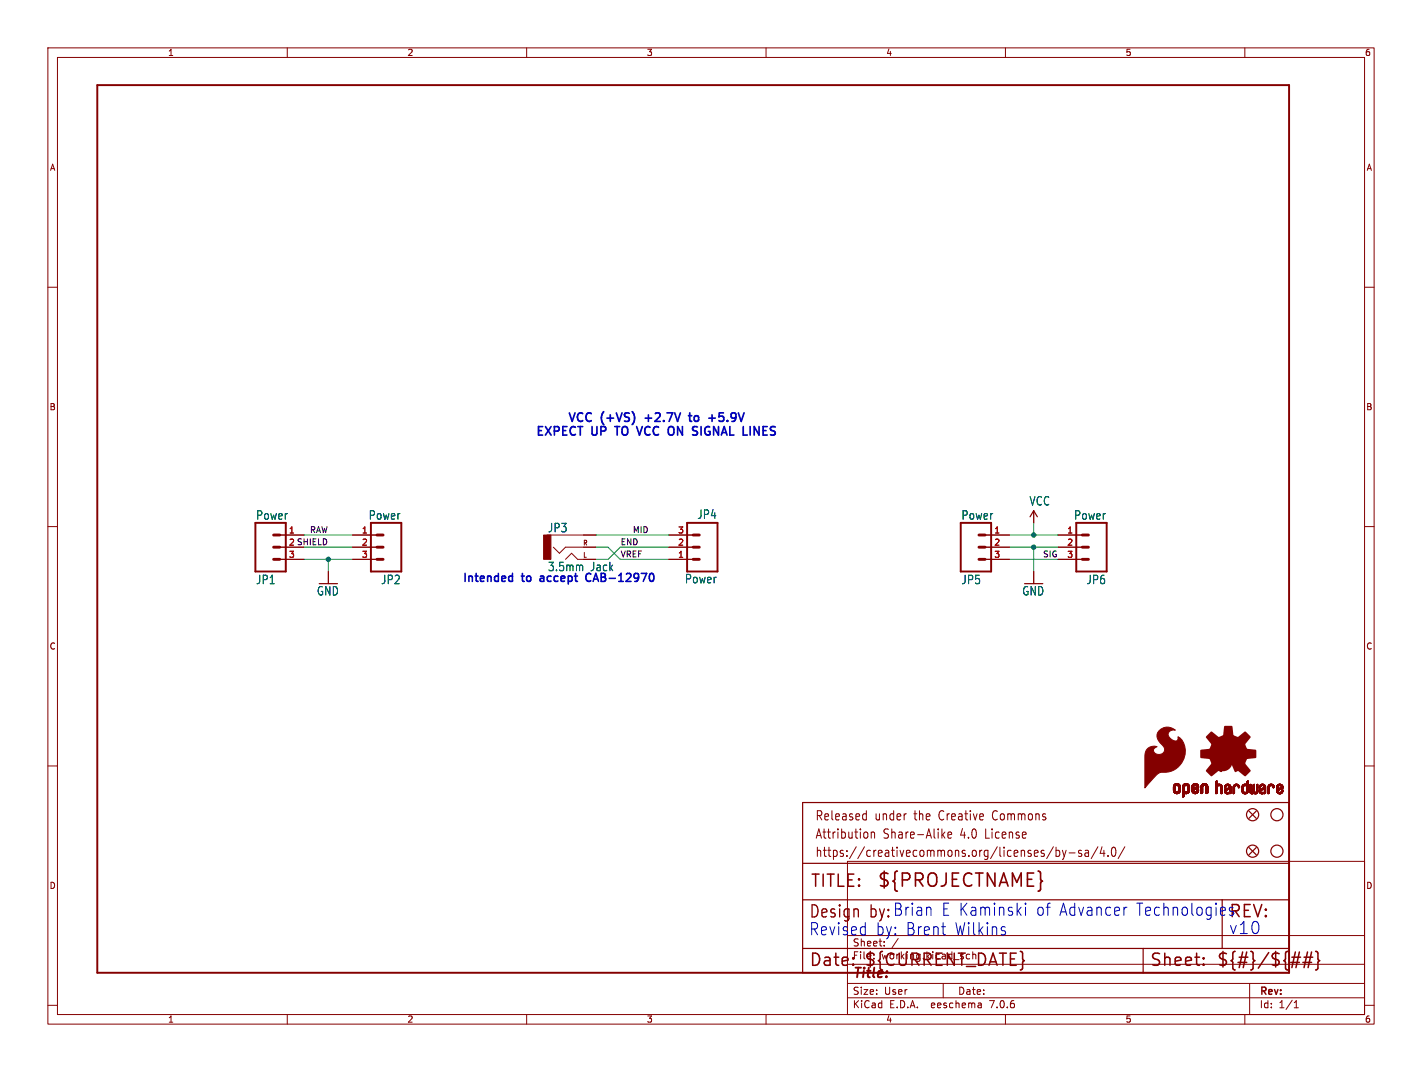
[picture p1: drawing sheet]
<svg xmlns="http://www.w3.org/2000/svg" width="297mm" height="224mm" viewBox="0 0 297 224" stroke-linecap="round" stroke-linejoin="round" font-family="sans-serif">
<defs><g id="words">
<text font-size="3.8" fill="#840000" x="183.1" y="185.7">${PROJECTNAME}</text>
<g font-size="3.5" fill="#840000">
<text x="169.2" y="185.7">TITLE:</text>
<text x="168.9" y="192.1">Design</text>
<text x="168.9" y="202.2">Date:</text>
<text x="180.3" y="202.2">${CURRENT_DATE}</text>
<text x="240" y="202.2">Sheet:</text>
<text x="254" y="202.2">${#}/${##}</text>
</g>
<g font-size="3.5" fill="#0000c2">
<text x="196.5" y="191.5">E Kaminski</text>
<text x="216.3" y="191.5">of Advancer</text>
<text x="237.2" y="191.5">Technologies</text>
<text x="168.9" y="195.6">Revised</text>
<text x="181.6" y="192.1">by: Brian</text>
<text x="182.8" y="195.6">by: Brent</text>
<text x="199.3" y="195.6">Wilkins</text>
<text x="256.5" y="192.1">REV:</text>
<text x="256.5" y="195.3">v10</text>
</g>
<text font-size="2.8" fill="#840000" x="178" y="204.8">Title:</text>
<g font-size="2.7" fill="#840000">
<text x="170.2" y="171.7">Released</text>
<text x="182.7" y="171.7">under</text>
<text x="191.1" y="171.7">the</text>
<text x="196.5" y="171.7">Creative</text>
<text x="208" y="171.7">Commons</text>
<text x="170.2" y="175.5">Attribution</text>
<text x="170.2" y="179.3">https://creativecommons.org/licenses/by-sa/4.0/</text>
<text x="184.5" y="175.5">Share-Alike</text>
<text x="200.8" y="175.5">4.0</text>
<text x="206.2" y="175.5">License</text>
</g>
<g font-size="2.5" fill="#0000c2">
<text x="118.4" y="88.6">VCC</text>
<text x="125.5" y="88.6">(+VS)</text>
<text x="135.4" y="88.6">+2.7V</text>
<text x="145.4" y="88.6">to</text>
<text x="150.1" y="88.6">+5.9V</text>
<text x="111.7" y="91.5">EXPECT</text>
<text x="123.6" y="91.5">UP</text>
<text x="129.3" y="91.5">TO</text>
<text x="134.6" y="91.5">VCC</text>
<text x="141.7" y="91.5">ON</text>
<text x="147.5" y="91.5">SIGNAL</text>
<text x="158.7" y="91.5">LINES</text>
</g>
<g font-size="2.5" fill="#006464">
<text x="214.9" y="105.8">VCC</text>
<text x="53.4" y="108.8">Power</text>
<text x="76.9" y="108.8">Power</text>
<text x="114.4" y="111.4">JP3</text>
<text x="145.5" y="108.6">JP4</text>
<text x="200.7" y="108.8">Power</text>
<text x="224.2" y="108.8">Power</text>
<text x="114.4" y="119.5">3.5mm</text>
<text x="123.3" y="119.5">Jack</text>
<text x="53.4" y="122.2">JP1</text>
<text x="66.1" y="124.6">GND</text>
<text x="79.5" y="122.2">JP2</text>
<text x="143" y="122.1">Power</text>
<text x="200.7" y="122.2">JP5</text>
<text x="213.4" y="124.6">GND</text>
<text x="226.8" y="122.2">JP6</text>
</g>
<g font-size="2.3" fill="#0000c2">
<text x="96.5" y="121.7">Intended</text>
<text x="109.2" y="121.7">to</text>
<text x="113.6" y="121.7">accept</text>
<text x="123.8" y="121.7">CAB-12970</text>
</g>
<g font-size="2.1" fill="#840000">
<text x="178" y="197.9">Sheet:</text>
<text x="178" y="200.6">File:</text>
<text x="184.1" y="200.6">working.kicad_sch</text>
<text x="178" y="208">Size:</text>
<text x="184.7" y="208">User</text>
<text x="200" y="208">Date:</text>
<text x="263" y="208.2">Rev:</text>
<text x="178" y="210.8">KiCad</text>
<text x="185.7" y="210.8">E.D.A.</text>
<text x="194.6" y="210.8">eeschema</text>
<text x="207" y="210.8">7.0.6</text>
<text x="263" y="210.8">Id:</text>
<text x="267.1" y="210.8">1/1</text>
</g>
<g font-size="1.8" fill="#840000">
<text x="35" y="11.9">1</text>
<text x="85" y="11.9">2</text>
<text x="135" y="11.9">3</text>
<text x="185" y="11.9">4</text>
<text x="235" y="11.9">5</text>
<text x="285" y="11.9">6</text>
<text x="10.3" y="35.9">A</text>
<text x="285.3" y="35.9">A</text>
<text x="10.3" y="85.9">B</text>
<text x="285.3" y="85.9">B</text>
<text x="10.3" y="135.9">C</text>
<text x="285.3" y="135.9">C</text>
<text x="10.3" y="185.9">D</text>
<text x="285.3" y="185.9">D</text>
<text x="35" y="213.8">1</text>
<text x="85" y="213.8">2</text>
<text x="135" y="213.8">3</text>
<text x="185" y="213.8">4</text>
<text x="235" y="213.8">5</text>
<text x="285" y="213.8">6</text>
</g>
<g font-size="1.8" fill="#a90000">
<text x="60.3" y="111.5">1</text>
<text x="75.5" y="111.5">1</text>
<text x="141.5" y="111.5">3</text>
<text x="207.6" y="111.5">1</text>
<text x="222.8" y="111.5">1</text>
<text x="60.3" y="116.6">3</text>
<text x="60.3" y="114">2</text>
<text x="75.5" y="114">2</text>
<text x="75.5" y="116.6">3</text>
<text x="141.5" y="116.6">1</text>
<text x="141.5" y="114">2</text>
<text x="207.6" y="114">2</text>
<text x="207.6" y="116.6">3</text>
<text x="222.8" y="114">2</text>
<text x="222.8" y="116.6">3</text>
</g>
<text font-size="1.8" fill="#0f0f0f" x="60.3" y="114">2 SHIELD</text>
<g font-size="1.7" fill="#0f0f0f">
<text x="64.6" y="111.4">RAW</text>
<text x="129.5" y="114">END</text>
<text x="132.1" y="111.4">MID</text>
<text x="129.5" y="116.5">VREF</text>
<text x="217.7" y="116.5">SIG</text>
</g>
<g font-size="1.4" fill="#840000">
<text x="121.7" y="116.7">L</text>
<text x="121.7" y="114.2">R</text>
</g>
</g></defs>
<g fill="none" stroke="#840000" stroke-width=".21">
<path d="M10 10h277v203.9h-277zM12 12h273v199.9h-273zM60 10v2M110 10v2M160 10v2M210 10v2M260 10v2M10 60h2M285 60h2M10 110h2M58.4 111.8h5.1M58.4 114.3h5.1"/>
<path d="M58.4 116.8h5.1M68.6 119.4v2.5M73.7 111.8h5M73.7 114.3h5M73.7 116.8h5M114.3 111.8h10.2M115.6 114.3l1.2 1.3 1.3-1.3h6.4M118.1 116.8l1.3-1.2 1.2 1.2h3.9M139.7 111.8h5.1M139.7 114.3h5.1M139.7 116.8h5.1M205.7 111.8h5.1"/>
<path d="M205.7 114.3h5.1M205.7 116.8h5.1M215.9 106.7v2.5M215.9 119.4v2.5M221 111.8h5.1M221 114.3h5.1M221 116.8h5.1M285 110h2M10 160h2M285 160h2M177 179.9h108v32h-108zM180.5 170l.4 .1"/>
<path d="M180.9 169.3v2M180.9 171.2l-.4 .1M181.2 174v.9M182 173.8v1.3M182 174l.2-.2 .4 .1 .1 1.2M196.9 174.4l.5 .7M197.4 173.8l-.7 .7M198 174.4l.8-.1-.1-.4-.5-.1-.2 .3 .1 .9h.6M220 176.9l-1.4 2.5M220.6 177v1.9M220.6 177.7l.4-.1 .3 .4-.1 .8h-.6M221.9 177.6l.4 1.3"/>
<path d="M222.3 178.9l-.2 .5-.2 .1M222.7 177.6l-.4 1.3M223.3 178.2h1.2M225.9 177.7l-.4-.1-.2 .3v.3l.6 .1v.5h-.6M226.7 177.7h.6l.1 1.2M227.4 178.1l-.6 .1a.4 .4 0 0 0-.2 .3 .4 .4 0 0 0 .2 .4l.6-.1M229.3 176.9l-1.4 2.5M230.2 176.9l-.4 1.4h1M230.6 177.6v1.3M231.4 178.7v.2M232.4 177.1l.3-.1a1.34 1.34 0 0 1 0 1.9h-.2a1.44 1.44 0 0 1-.1-1.8zM234.9 176.9l-1.4 2.5"/>
<path d="M177 195.4h108M184.6 197.5l.1 .1M184.7 197.5v.1M187.6 196l-1.3 2M10 210h2M60 211.9v2M110 211.9v2M160 211.9v2M177 208.4h108M177 205.4h108M177 201.4h108M197 205.4v3"/>
<path d="M204.9 209.6l.1 .9M205 210.4l-.2 .1M205 209.9h-.2M210 211.9v2M260 211.9v2M261 205.4v6.5M270.3 210.5h.9M270.3 209.4l.4-.4v1.5M285 210h2"/>
</g>
<path d="M20.3 17.8h248.9v185.4h-248.9zM53.3 109.2h6.4v10.2h-6.4zM77.5 109.2h6.3v10.2h-6.3zM143.5 109.2h6.4v10.2h-6.4zM200.7 109.2h6.3v10.2h-6.3zM224.8 109.2h6.3v10.2h-6.3z" fill="none" stroke="#840000" stroke-width=".41"/>
<g fill="none" stroke="#840000" stroke-width=".61">
<path d="M57.1 111.8h1.3M57.1 114.3h1.3M57.1 116.8h1.3M78.7 111.8h1.3M78.7 114.3h1.3M78.7 116.8h1.3M144.8 111.8h1.2M144.8 114.3h1.2M144.8 116.8h1.2M204.5 111.8h1.2M204.5 114.3h1.2M204.5 116.8h1.2"/>
<path d="M226.1 111.8h1.2M226.1 114.3h1.2M226.1 116.8h1.2"/>
</g>
<g fill="none" stroke="#840000" stroke-width=".25">
<path d="M215.1 108l.8-1.3 .8 1.3M167.6 167.6h101.6v35.6h-101.6zM260.9 169.4l1.5 1.5M260.9 177l1.5 1.6M262.4 169.4l-1.5 1.5M262.4 177l-1.5 1.6M167.6 198.1h101.6M167.6 180.3h101.6M167.6 188h101.6M238.8 198.1v5.1M255.3 188v10.1"/>
<circle cx="261.6" cy="170.2" r="1.27"/>
<circle cx="261.6" cy="177.8" r="1.27"/>
<circle cx="266.7" cy="170.2" r="1.27"/>
<circle cx="266.7" cy="177.8" r="1.27"/>
</g>
<g fill="#840000" stroke="#840000" stroke-width=".21">
<path d="M245.1 165.1h.4z"/>
<path d="M245.1 165l.4 .1z"/>
<path d="M245.1 165h.4z"/>
<path d="M245.1 164.9l.4 .1z"/>
<path d="M245.1 164.9h.4z"/>
<path d="M245.1 164.8l.4 .1z"/>
<path d="M245.1 164.8h.4z"/>
<path d="M245.1 164.7l.4 .1z"/>
<path d="M245.1 164.7h.4z"/>
<path d="M245.1 164.6l.4 .1z"/>
<path d="M245.1 164.6h.4z"/>
<path d="M245.1 164.5l.4 .1z"/>
<path d="M245.1 164.5h.4z"/>
<path d="M245.1 164.4l.4 .1z"/>
<path d="M245.1 164.4h.4z"/>
<path d="M245.1 164.3l.4 .1z"/>
<path d="M245.1 165.2h.4z"/>
<path d="M245.1 165.1l.4 .1z"/>
<path d="M245.1 164.3h.4z"/>
<path d="M245.1 165.3h.5z"/>
<path d="M245.1 165.3h.4z"/>
<path d="M245.1 165.2l.4 .1z"/>
<path d="M245.1 164.2l.4 .1z"/>
<path d="M245.1 164.2h.4z"/>
<path d="M245.1 164.2h.5z"/>
<path d="M245.1 164.1l.5 .1z"/>
<path d="M245.1 164.1h.5z"/>
<path d="M245.1 165.4h.6z"/>
<path d="M245.1 165.3l.5 .1z"/>
<path d="M245.1 164.1h.6z"/>
<path d="M245.2 165.4h.5z"/>
<path d="M245.2 164.1h.5z"/>
<path d="M245.2 165.4h1.3z"/>
<path d="M245.2 165.4h.6z"/>
<path d="M245.2 164l1.2 .1z"/>
<path d="M245.2 165.4h1.2z"/>
<path d="M245.2 164h1.2z"/>
<path d="M245.2 165.5h1.2z"/>
<path d="M245.2 165.4l1.2 .1z"/>
<path d="M245.2 163.9l1.2 .1z"/>
<path d="M245.2 163.9h1.2z"/>
<path d="M245.3 165.5l1.1 .1z"/>
<path d="M245.3 165.6h1.1z"/>
<path d="M245.3 163.9h1.1z"/>
<path d="M245.3 165.6h1z"/>
<path d="M245.3 163.9h1z"/>
<path d="M245.3 163.8l1 .1z"/>
<path d="M245.3 163.8h1z"/>
<path d="M245.4 165.6l.9 .1z"/>
<path d="M245.4 163.8h.9z"/>
<path d="M245.4 165.7h.8z"/>
<path d="M245.4 163.8h.8z"/>
<path d="M245.4 163.7l.8 .1z"/>
<path d="M245.5 163.7h.7z"/>
<path d="M245.5 165.7h.7z"/>
<path d="M245.5 165.7h.6z"/>
<path d="M245.5 163.7h.6z"/>
<path d="M245.5 165.7l.6 .1z"/>
<path d="M245.6 163.7h.4z"/>
<path d="M245.6 165.8h.4z"/>
<path d="M245.7 163.7h.3z"/>
<path d="M245.7 165.8h.2z"/>
<path d="M245.7 163.7h.2z"/>
<path d="M245.9 164.1h.6z"/>
<path d="M245.9 165.4h.6z"/>
<path d="M246 165.4h.5z"/>
<path d="M246 164.1h.5z"/>
<path d="M246 165.3l.5 .1z"/>
<path d="M246 165.3h.5z"/>
<path d="M246 164.1l.5 .1z"/>
<path d="M246.1 165.3h.4z"/>
<path d="M246.1 164.2h.4z"/>
<path d="M246.1 165.2l.4 .1z"/>
<path d="M246.1 165.2h.4z"/>
<path d="M246.1 164.3h.4z"/>
<path d="M246.1 164.2l.4 .1z"/>
<path d="M246.1 165.1l.4 .1z"/>
<path d="M246.1 165.1h.4z"/>
<path d="M246.1 165l.4 .1z"/>
<path d="M246.1 165h.4z"/>
<path d="M246.1 164.9l.4 .1z"/>
<path d="M246.1 164.9h.4z"/>
<path d="M246.1 164.8l.4 .1z"/>
<path d="M246.1 164.8h.4z"/>
<path d="M246.1 164.7l.4 .1z"/>
<path d="M246.1 164.7h.4z"/>
<path d="M246.1 164.6l.4 .1z"/>
<path d="M246.1 164.6h.4z"/>
<path d="M246.1 164.5l.4 .1z"/>
<path d="M246.1 164.5h.4z"/>
<path d="M246.1 164.4l.4 .1z"/>
<path d="M246.1 164.4h.4z"/>
<path d="M246.1 164.3l.4 .1z"/>
<path d="M247 166.4h.2z"/>
<path d="M247 166.4h.3z"/>
<path d="M247 166.4h.4z"/>
<path d="M247 166.3l.4 .1z"/>
<path d="M247 166.3h.4z"/>
<path d="M247 166.2l.4 .1z"/>
<path d="M247 166.2h.4z"/>
<path d="M247 166.1l.4 .1z"/>
<path d="M247 166.1h.4z"/>
<path d="M247 166l.4 .1z"/>
<path d="M247 166h.4z"/>
<path d="M247 165.9l.4 .1z"/>
<path d="M247 165.9h.4z"/>
<path d="M247 165.8l.4 .1z"/>
<path d="M247 165.8h.4z"/>
<path d="M247 165.7l.4 .1z"/>
<path d="M247 165.7h1z"/>
<path d="M247 165.7h1.1z"/>
<path d="M247 165.7h1.2z"/>
<path d="M247 165.6l1.2 .1z"/>
<path d="M247 165.6h1.2z"/>
<path d="M247 165.6h1.3z"/>
<path d="M247 165.5l1.3 .1z"/>
<path d="M247 165.5h1.3z"/>
<path d="M247 165.4l1.3 .1z"/>
<path d="M247 165.4h1.4z"/>
<path d="M247 165.4h.7z"/>
<path d="M247 165.4h.6z"/>
<path d="M247 165.3l.6 .1z"/>
<path d="M247 165.3h.5z"/>
<path d="M247 165.2l.5 .1z"/>
<path d="M247 165.2h.4z"/>
<path d="M247 165.1l.4 .1z"/>
<path d="M247 165.1h.4z"/>
<path d="M247 165l.4 .1z"/>
<path d="M247 165h.4z"/>
<path d="M247 164.9l.4 .1z"/>
<path d="M247 164.9h.4z"/>
<path d="M247 164.8l.4 .1z"/>
<path d="M247 164.8h.4z"/>
<path d="M247 164.7l.4 .1z"/>
<path d="M247 164.7h.4z"/>
<path d="M247 164.6l.4 .1z"/>
<path d="M247 164.6h.4z"/>
<path d="M247 164.5l.4 .1z"/>
<path d="M247 164.5h.4z"/>
<path d="M247 164.4l.4 .1z"/>
<path d="M247 164.4h.4z"/>
<path d="M247 164.3l.4 .1z"/>
<path d="M247 164.3h.4z"/>
<path d="M247 164.2l.4 .1z"/>
<path d="M247 166.5h.2z"/>
<path d="M247 166.4l.2 .1z"/>
<path d="M247 164.2h.4z"/>
<path d="M247 164.2h.5z"/>
<path d="M247 166.5h.1z"/>
<path d="M247 164.1l.5 .1z"/>
<path d="M247 164.1h.5z"/>
<path d="M247 164.1h.6z"/>
<path d="M247.1 164.1h.5z"/>
<path d="M247.1 164l1.3 .1z"/>
<path d="M247.1 164h1.3z"/>
<path d="M247.1 164h1.2z"/>
<path d="M247.1 163.9l1.2 .1z"/>
<path d="M247.1 163.9h1.2z"/>
<path d="M247.2 163.9h1.1z"/>
<path d="M247.2 163.9h1z"/>
<path d="M247.2 163.8l1 .1z"/>
<path d="M247.2 163.8h1z"/>
<path d="M247.3 163.8h.9z"/>
<path d="M247.3 163.8h.8z"/>
<path d="M247.4 163.8h.7z"/>
<path d="M247.4 163.7l.7 .1z"/>
<path d="M247.4 163.7h.7z"/>
<path d="M247.4 163.7h.6z"/>
<path d="M247.5 165.7l.5 .1z"/>
<path d="M247.5 163.7h.5z"/>
<path d="M247.5 165.8h.4z"/>
<path d="M247.5 163.7h.4z"/>
<path d="M247.6 165.8h.3z"/>
<path d="M247.6 163.7h.3z"/>
<path d="M247.6 163.7h.2z"/>
<path d="M247.6 165.8h.2z"/>
<path d="M247.8 164.1h.6z"/>
<path d="M247.8 165.4h.6z"/>
<path d="M247.9 165.4h.5z"/>
<path d="M247.9 164.1h.5z"/>
<path d="M247.9 165.3l.5 .1z"/>
<path d="M247.9 165.3h.5z"/>
<path d="M248 165.3h.4z"/>
<path d="M248 164.1l.4 .1z"/>
<path d="M248 164.2h.4z"/>
<path d="M248 165.2l.4 .1z"/>
<path d="M248 165.2h.4z"/>
<path d="M248 165.2h.5z"/>
<path d="M248 164.3h.5z"/>
<path d="M248 164.2l.4 .1z"/>
<path d="M248.1 165.2h.4z"/>
<path d="M248.1 164.3h.4z"/>
<path d="M248.1 165.1l.4 .1z"/>
<path d="M248.1 165.1h.4z"/>
<path d="M248.1 164.4h.4z"/>
<path d="M248.1 164.3l.4 .1z"/>
<path d="M248.1 165l.4 .1z"/>
<path d="M248.1 165h.4z"/>
<path d="M248.1 164.9l.4 .1z"/>
<path d="M248.1 164.9h.4z"/>
<path d="M248.1 164.8l.4 .1z"/>
<path d="M248.1 164.8h.4z"/>
<path d="M248.1 164.7l.4 .1z"/>
<path d="M248.1 164.7h.4z"/>
<path d="M248.1 164.6l.4 .1z"/>
<path d="M248.1 164.6h.4z"/>
<path d="M248.1 164.5l.4 .1z"/>
<path d="M248.1 164.5h.4z"/>
<path d="M248.1 164.4l.4 .1z"/>
<path d="M248.9 165.2h.4z"/>
<path d="M248.9 165.1l.4 .1z"/>
<path d="M248.9 165.1h.4z"/>
<path d="M248.9 165.1h.5z"/>
<path d="M248.9 165l.5 .1z"/>
<path d="M248.9 165h.5z"/>
<path d="M248.9 165h.6z"/>
<path d="M248.9 165h.7z"/>
<path d="M248.9 164.9l.7 .1z"/>
<path d="M248.9 164.9h.7z"/>
<path d="M248.9 164.9h.8z"/>
<path d="M248.9 164.9h.9z"/>
<path d="M248.9 164.8l.9 .1z"/>
<path d="M248.9 164.8h.9z"/>
<path d="M248.9 164.8h1z"/>
<path d="M248.9 164.8h1.1z"/>
<path d="M248.9 164.7l1.1 .1z"/>
<path d="M248.9 164.7h1.2z"/>
<path d="M248.9 164.7h1.3z"/>
<path d="M248.9 164.6l1.3 .1z"/>
<path d="M248.9 164.6h1.4z"/>
<path d="M248.9 164.6h.4z"/>
<path d="M248.9 164.5l.4 .1z"/>
<path d="M248.9 164.5h.4z"/>
<path d="M248.9 164.4l.4 .1z"/>
<path d="M248.9 164.4h.4z"/>
<path d="M248.9 164.3l.4 .1z"/>
<path d="M248.9 164.3h.4z"/>
<path d="M248.9 164.2l.4 .1z"/>
<path d="M248.9 165.3h.5z"/>
<path d="M248.9 165.2l.4 .1z"/>
<path d="M248.9 164.2h.4z"/>
<path d="M248.9 164.2h.5z"/>
<path d="M248.9 164.1l.5 .1z"/>
<path d="M248.9 164.1h.5z"/>
<path d="M249 165.3l.5 .1z"/>
<path d="M249 164.1h.4z"/>
<path d="M249 164.1h.5z"/>
<path d="M249 165.4h.5z"/>
<path d="M249 165.4h1.3z"/>
<path d="M249 165.4h.6z"/>
<path d="M249 164.1h.6z"/>
<path d="M249 164l1.3 .1z"/>
<path d="M249 164h1.3z"/>
<path d="M249 165.5h1.2z"/>
<path d="M249 165.4l1.2 .1z"/>
<path d="M249 164h1.2z"/>
<path d="M249.1 165.5h1.1z"/>
<path d="M249.1 164h1.1z"/>
<path d="M249.1 163.9l1.1 .1z"/>
<path d="M249.1 165.5l1.1 .1z"/>
<path d="M249.1 163.9h1.1z"/>
<path d="M249.1 165.6h1.1z"/>
<path d="M249.1 165.6h1z"/>
<path d="M249.1 163.9h1z"/>
<path d="M249.2 165.6h.9z"/>
<path d="M249.2 163.8l.9 .1z"/>
<path d="M249.2 163.8h.9z"/>
<path d="M249.2 165.6l.9 .1z"/>
<path d="M249.2 165.7h.9z"/>
<path d="M249.2 165.7h.8z"/>
<path d="M249.2 163.8h.8z"/>
<path d="M249.3 165.7h.7z"/>
<path d="M249.3 163.8h.7z"/>
<path d="M249.3 163.7l.7 .1z"/>
<path d="M249.3 163.7h.7z"/>
<path d="M249.3 163.7h.6z"/>
<path d="M249.3 165.7h.6z"/>
<path d="M249.4 163.7h.5z"/>
<path d="M249.4 165.7l.5 .1z"/>
<path d="M249.4 164.6h.9z"/>
<path d="M249.4 163.7h.4z"/>
<path d="M249.4 165.8h.4z"/>
<path d="M249.5 163.7h.3z"/>
<path d="M249.5 165.8h.3z"/>
<path d="M249.5 164.6h.8z"/>
<path d="M249.5 165.8h.2z"/>
<path d="M249.5 164.5l.8 .1z"/>
<path d="M249.5 163.7h.2z"/>
<path d="M249.5 164.5h.8z"/>
<path d="M249.6 164.5h.7z"/>
<path d="M249.7 164.5h.6z"/>
<path d="M249.7 164.1h.6z"/>
<path d="M249.7 165.4h.6z"/>
<path d="M249.8 165.4h.5z"/>
<path d="M249.8 164.4l.5 .1z"/>
<path d="M249.8 164.4h.5z"/>
<path d="M249.8 164.1h.5z"/>
<path d="M249.8 165.3l.5 .1z"/>
<path d="M249.8 165.3h.5z"/>
<path d="M249.9 165.3h.4z"/>
<path d="M249.9 164.1l.4 .1z"/>
<path d="M249.9 164.4h.4z"/>
<path d="M249.9 164.2h.4z"/>
<path d="M249.9 165.2l.4 .1z"/>
<path d="M249.9 165.2h.4z"/>
<path d="M249.9 164.3l.4 .1z"/>
<path d="M249.9 164.3h.4z"/>
<path d="M249.9 164.2l.4 .1z"/>
<path d="M250 165.2h.3z"/>
<path d="M250 165.1l.3 .1z"/>
<path d="M250 165.1h.3z"/>
<path d="M250 165l.3 .1z"/>
<path d="M250 165h.3z"/>
<path d="M250.1 165h.2z"/>
<path d="M250.1 164.9l.2 .1z"/>
<path d="M250.1 164.9h.2z"/>
<path d="M250.2 164.9h.1z"/>
<path d="M250.8 165.7h.3z"/>
<path d="M250.8 165.7h.4z"/>
<path d="M250.8 165.6l.4 .1z"/>
<path d="M250.8 165.6h.4z"/>
<path d="M250.8 165.5l.4 .1z"/>
<path d="M250.8 165.5h.4z"/>
<path d="M250.8 165.4l.4 .1z"/>
<path d="M250.8 165.4h.4z"/>
<path d="M250.8 165.3l.4 .1z"/>
<path d="M250.8 165.3h.4z"/>
<path d="M250.8 165.2l.4 .1z"/>
<path d="M250.8 165.2h.4z"/>
<path d="M250.8 165.1l.4 .1z"/>
<path d="M250.8 165.1h.4z"/>
<path d="M250.8 165l.4 .1z"/>
<path d="M250.8 165h.4z"/>
<path d="M250.8 164.9l.4 .1z"/>
<path d="M250.8 164.9h.4z"/>
<path d="M250.8 164.8l.4 .1z"/>
<path d="M250.8 164.8h.4z"/>
<path d="M250.8 164.7l.4 .1z"/>
<path d="M250.8 164.7h.4z"/>
<path d="M250.8 164.6l.4 .1z"/>
<path d="M250.8 164.6h.4z"/>
<path d="M250.8 164.5l.4 .1z"/>
<path d="M250.8 164.5h.4z"/>
<path d="M250.8 164.4l.4 .1z"/>
<path d="M250.8 164.4h.4z"/>
<path d="M250.8 164.3l.4 .1z"/>
<path d="M250.8 164.3h.4z"/>
<path d="M250.8 165.7h.2z"/>
<path d="M250.8 164.2l.5 .1z"/>
<path d="M250.8 165.7l.2 .1z"/>
<path d="M250.8 164.2h.5z"/>
<path d="M250.9 164.2h.4z"/>
<path d="M250.9 164.1l.4 .1z"/>
<path d="M250.9 164.1h.4z"/>
<path d="M250.9 164.1h.5z"/>
<path d="M250.9 164.1h.6z"/>
<path d="M250.9 164l1.3 .1z"/>
<path d="M250.9 164h1.3z"/>
<path d="M250.9 164h1.2z"/>
<path d="M251 164h1.1z"/>
<path d="M251 163.9l1.1 .1z"/>
<path d="M251 163.9h1.1z"/>
<path d="M251 163.8l1.1 .1z"/>
<path d="M251.1 163.8h.9z"/>
<path d="M251.1 163.8h.8z"/>
<path d="M251.2 163.8h.7z"/>
<path d="M251.2 163.7l.7 .1z"/>
<path d="M251.2 163.7h.7z"/>
<path d="M251.2 163.7h.6z"/>
<path d="M251.3 163.7h.5z"/>
<path d="M251.4 163.7h.3z"/>
<path d="M251.5 163.7h.2z"/>
<path d="M251.6 164.1h.6z"/>
<path d="M251.7 164.1h.5z"/>
<path d="M251.8 164.1h.4z"/>
<path d="M251.8 164.1l.4 .1z"/>
<path d="M251.8 164.2h.4z"/>
<path d="M251.8 164.2h.5z"/>
<path d="M251.9 164.2l.4 .1z"/>
<path d="M251.9 164.3h.4z"/>
<path d="M251.9 165.7h.3z"/>
<path d="M251.9 165.7h.4z"/>
<path d="M251.9 165.6l.4 .1z"/>
<path d="M251.9 165.6h.4z"/>
<path d="M251.9 165.5l.4 .1z"/>
<path d="M251.9 165.5h.4z"/>
<path d="M251.9 165.4l.4 .1z"/>
<path d="M251.9 165.4h.4z"/>
<path d="M251.9 165.3l.4 .1z"/>
<path d="M251.9 165.3h.4z"/>
<path d="M251.9 165.2l.4 .1z"/>
<path d="M251.9 165.2h.4z"/>
<path d="M251.9 165.1l.4 .1z"/>
<path d="M251.9 165.1h.4z"/>
<path d="M251.9 165l.4 .1z"/>
<path d="M251.9 165h.4z"/>
<path d="M251.9 164.9l.4 .1z"/>
<path d="M251.9 164.9h.4z"/>
<path d="M251.9 164.8l.4 .1z"/>
<path d="M251.9 164.8h.4z"/>
<path d="M251.9 164.7l.4 .1z"/>
<path d="M251.9 164.7h.4z"/>
<path d="M251.9 164.6l.4 .1z"/>
<path d="M251.9 164.6h.4z"/>
<path d="M251.9 164.5l.4 .1z"/>
<path d="M251.9 164.5h.4z"/>
<path d="M251.9 164.4l.4 .1z"/>
<path d="M251.9 164.4h.4z"/>
<path d="M251.9 164.3l.4 .1z"/>
<path d="M251.9 165.7h.2z"/>
<path d="M251.9 165.7l.2 .1z"/>
<path d="M253.9 165.8h.2z"/>
<path d="M253.9 165.7l.2 .1z"/>
<path d="M253.9 163.3h.3z"/>
<path d="M253.9 165.7h.3z"/>
<path d="M253.9 165.6l.3 .1z"/>
<path d="M253.9 165.6h.3z"/>
<path d="M253.9 165.5l.3 .1z"/>
<path d="M253.9 165.5h.3z"/>
<path d="M253.9 165.4l.3 .1z"/>
<path d="M253.9 165.4h.3z"/>
<path d="M253.9 165.3l.3 .1z"/>
<path d="M253.9 165.3h.3z"/>
<path d="M253.9 165.2l.3 .1z"/>
<path d="M253.9 165.2h.3z"/>
<path d="M253.9 165.1l.3 .1z"/>
<path d="M253.9 165.1h.3z"/>
<path d="M253.9 165l.3 .1z"/>
<path d="M253.9 165h.3z"/>
<path d="M253.9 164.9l.3 .1z"/>
<path d="M253.9 164.9h.3z"/>
<path d="M253.9 164.8l.3 .1z"/>
<path d="M253.9 164.8h.3z"/>
<path d="M253.9 164.7l.3 .1z"/>
<path d="M253.9 164.7h.3z"/>
<path d="M253.9 164.6l.3 .1z"/>
<path d="M253.9 164.6h.3z"/>
<path d="M253.9 164.5l.3 .1z"/>
<path d="M253.9 164.5h.3z"/>
<path d="M253.9 164.4l.3 .1z"/>
<path d="M253.9 164.4h.3z"/>
<path d="M253.9 164.3l.3 .1z"/>
<path d="M253.9 164.3h.3z"/>
<path d="M253.9 164.3h.4z"/>
<path d="M253.9 164.2l.4 .1z"/>
<path d="M253.9 164.2h.4z"/>
<path d="M253.9 164.2h.5z"/>
<path d="M253.9 164.1l.5 .1z"/>
<path d="M253.9 164.1h.5z"/>
<path d="M253.9 164.1h.6z"/>
<path d="M253.9 164.1h.7z"/>
<path d="M253.9 164.1h1.3z"/>
<path d="M253.9 164.1h1.2z"/>
<path d="M253.9 164l1.2 .1z"/>
<path d="M253.9 164h1.2z"/>
<path d="M253.9 164h1.1z"/>
<path d="M253.9 163.9l1.1 .1z"/>
<path d="M253.9 163.9h1.1z"/>
<path d="M253.9 163.9h1z"/>
<path d="M253.9 163.9h.3z"/>
<path d="M253.9 163.8l.3 .1z"/>
<path d="M253.9 163.8h.3z"/>
<path d="M253.9 163.7l.3 .1z"/>
<path d="M253.9 163.7h.3z"/>
<path d="M253.9 163.6l.3 .1z"/>
<path d="M253.9 163.6h.3z"/>
<path d="M253.9 163.5l.3 .1z"/>
<path d="M253.9 163.5h.3z"/>
<path d="M253.9 163.4l.3 .1z"/>
<path d="M253.9 163.4h.3z"/>
<path d="M253.9 163.3l.3 .1z"/>
<path d="M253.9 163.2l.3 .1z"/>
<path d="M254 163.2h.2z"/>
<path d="M254.1 163.1l.1 .1z"/>
<path d="M254.3 163.9h.6z"/>
<path d="M254.4 163.8l.5 .1z"/>
<path d="M254.4 163.8h.5z"/>
<path d="M254.4 163.8h.4z"/>
<path d="M254.7 164.1h.5z"/>
<path d="M254.8 164.1h.4z"/>
<path d="M254.8 164.1l.4 .1z"/>
<path d="M254.8 164.2h.4z"/>
<path d="M254.9 164.2h.3z"/>
<path d="M254.9 164.2h.4z"/>
<path d="M254.9 164.3h.4z"/>
<path d="M254.9 164.2l.4 .1z"/>
<path d="M255 164.3h.3z"/>
<path d="M255 164.4h.3z"/>
<path d="M255 164.3l.3 .1z"/>
<path d="M255 164.5h.3z"/>
<path d="M255 164.4l.3 .1z"/>
<path d="M255 165.8h.1z"/>
<path d="M255 165.8h.2z"/>
<path d="M255 165.7l.2 .1z"/>
<path d="M255 165.7h.2z"/>
<path d="M255 165.7h.3z"/>
<path d="M255 165.6l.3 .1z"/>
<path d="M255 165.6h.3z"/>
<path d="M255 165.5l.3 .1z"/>
<path d="M255 165.5h.3z"/>
<path d="M255 165.4l.3 .1z"/>
<path d="M255 165.4h.3z"/>
<path d="M255 165.3l.3 .1z"/>
<path d="M255 165.3h.3z"/>
<path d="M255 165.2l.3 .1z"/>
<path d="M255 165.2h.3z"/>
<path d="M255 165.1l.3 .1z"/>
<path d="M255 165.1h.3z"/>
<path d="M255 165l.3 .1z"/>
<path d="M255 165h.3z"/>
<path d="M255 164.9l.3 .1z"/>
<path d="M255 164.9h.3z"/>
<path d="M255 164.8l.3 .1z"/>
<path d="M255 164.8h.3z"/>
<path d="M255 164.7l.3 .1z"/>
<path d="M255 164.7h.3z"/>
<path d="M255 164.6l.3 .1z"/>
<path d="M255 164.6h.3z"/>
<path d="M255 164.5l.3 .1z"/>
<path d="M255.7 165.4h.4z"/>
<path d="M255.7 165.3l.4 .1z"/>
<path d="M255.7 165.3h.4z"/>
<path d="M255.7 165.3h.3z"/>
<path d="M255.7 165.2l.3 .1z"/>
<path d="M255.7 165.2h.3z"/>
<path d="M255.7 165.2h.4z"/>
<path d="M255.7 164.6h.2z"/>
<path d="M255.7 164.5l.3 .1z"/>
<path d="M255.7 164.5h.3z"/>
<path d="M255.7 164.4l.3 .1z"/>
<path d="M255.7 164.4h.3z"/>
<path d="M255.8 165.4h.3z"/>
<path d="M255.8 165.2h.3z"/>
<path d="M255.8 165.1l.3 .1z"/>
<path d="M255.8 165.1h.3z"/>
<path d="M255.8 164.6h.1z"/>
<path d="M255.8 164.4h.2z"/>
<path d="M255.8 165.5h.3z"/>
<path d="M255.8 165.4l.3 .1z"/>
<path d="M255.8 165.1h.4z"/>
<path d="M255.8 164.4h.3z"/>
<path d="M255.8 164.3l.3 .1z"/>
<path d="M255.8 164.3h.3z"/>
<path d="M255.8 165.5h.4z"/>
<path d="M255.8 165l.5 .1z"/>
<path d="M255.8 165h.5z"/>
<path d="M255.8 164.2l.3 .1z"/>
<path d="M255.8 164.2h.3z"/>
<path d="M255.8 165.5l.8 .1z"/>
<path d="M255.8 165.5h.5z"/>
<path d="M255.8 164.2h.4z"/>
<path d="M255.8 165.6h.8z"/>
<path d="M255.8 165h.6z"/>
<path d="M255.8 164.1l.4 .1z"/>
<path d="M255.9 165.6h.7z"/>
<path d="M255.9 165h.6z"/>
<path d="M255.9 164.9l.6 .1z"/>
<path d="M255.9 164.1h.3z"/>
<path d="M255.9 164.1h.4z"/>
<path d="M255.9 164.9h.6z"/>
<path d="M255.9 164.1h.5z"/>
<path d="M255.9 165.6l.7 .1z"/>
<path d="M255.9 164.1h1.1z"/>
<path d="M255.9 165.7h.7z"/>
<path d="M255.9 164.9h.7z"/>
<path d="M255.9 164l1.1 .1z"/>
<path d="M255.9 164h1z"/>
<path d="M256 165.7h.6z"/>
<path d="M256 164.9h.7z"/>
<path d="M256 164h.9z"/>
<path d="M256 164.8l.7 .1z"/>
<path d="M256 163.9l.9 .1z"/>
<path d="M256 164.8h1.1z"/>
<path d="M256 163.9h.8z"/>
<path d="M256 165.7l.6 .1z"/>
<path d="M256.1 163.9h.7z"/>
<path d="M256.1 164.8h1z"/>
<path d="M256.1 165.8h.5z"/>
<path d="M256.1 163.9h.6z"/>
<path d="M256.2 165.8h.4z"/>
<path d="M256.2 164.8h.9z"/>
<path d="M256.2 163.8l.5 .1z"/>
<path d="M256.2 163.8h.5z"/>
<path d="M256.2 164.7l.9 .1z"/>
<path d="M256.2 163.8h.4z"/>
<path d="M256.3 164.7h.8z"/>
<path d="M256.4 165.5h.2z"/>
<path d="M256.4 164.7h.7z"/>
<path d="M256.4 163.8h.1z"/>
<path d="M256.4 164.6l.7 .1z"/>
<path d="M256.5 164.1h.5z"/>
<path d="M256.5 164.6h.6z"/>
<path d="M256.6 164.6h.5z"/>
<path d="M256.6 164.1h.4z"/>
<path d="M256.6 164.1l.4 .1z"/>
<path d="M256.6 164.2h.4z"/>
<path d="M256.7 164.2h.3z"/>
<path d="M256.7 164.6h.4z"/>
<path d="M256.7 164.2h.4z"/>
<path d="M256.7 164.5l.4 .1z"/>
<path d="M256.7 164.5h.4z"/>
<path d="M256.7 164.2l.4 .1z"/>
<path d="M256.8 164.5h.3z"/>
<path d="M256.8 164.3h.3z"/>
<path d="M256.8 164.8l.3 .1z"/>
<path d="M256.8 164.9h.3z"/>
<path d="M256.8 164.4h.3z"/>
<path d="M256.8 164.3l.3 .1z"/>
<path d="M256.8 165.8h.2z"/>
<path d="M256.8 165.7l.2 .1z"/>
<path d="M256.8 165.7h.3z"/>
<path d="M256.8 165.6l.3 .1z"/>
<path d="M256.8 165.6h.3z"/>
<path d="M256.8 165.5l.3 .1z"/>
<path d="M256.8 165.5h.3z"/>
<path d="M256.8 165.4l.3 .1z"/>
<path d="M256.8 165.4h.3z"/>
<path d="M256.8 165.3l.3 .1z"/>
<path d="M256.8 165.3h.3z"/>
<path d="M256.8 165.2l.3 .1z"/>
<path d="M256.8 165.2h.3z"/>
<path d="M256.8 165.1l.3 .1z"/>
<path d="M256.8 165.1h.3z"/>
<path d="M256.8 165l.3 .1z"/>
<path d="M256.8 165h.3z"/>
<path d="M256.8 164.9l.3 .1z"/>
<path d="M256.8 164.4l.3 .1z"/>
<path d="M257.6 165.8h.1z"/>
<path d="M257.6 165.7l.1 .1z"/>
<path d="M257.6 165.7h.2z"/>
<path d="M257.6 165.6l.3 .1z"/>
<path d="M257.6 165.6h.3z"/>
<path d="M257.6 165.5l.3 .1z"/>
<path d="M257.6 165.5h.3z"/>
<path d="M257.6 165.4l.3 .1z"/>
<path d="M257.6 165.4h.3z"/>
<path d="M257.6 165.3l.3 .1z"/>
<path d="M257.6 165.3h.3z"/>
<path d="M257.6 165.2l.3 .1z"/>
<path d="M257.6 165.2h.3z"/>
<path d="M257.6 165.1l.3 .1z"/>
<path d="M257.6 165.1h.3z"/>
<path d="M257.6 165l.3 .1z"/>
<path d="M257.6 165h.3z"/>
<path d="M257.6 164.9l.3 .1z"/>
<path d="M257.6 164.9h.3z"/>
<path d="M257.6 164.8l.3 .1z"/>
<path d="M257.6 164.8h.3z"/>
<path d="M257.6 164.7l.3 .1z"/>
<path d="M257.6 164.7h.3z"/>
<path d="M257.6 164.6l.3 .1z"/>
<path d="M257.6 164.6h.3z"/>
<path d="M257.6 164.5l.3 .1z"/>
<path d="M257.6 164.5h.3z"/>
<path d="M257.6 164.4l.3 .1z"/>
<path d="M257.6 164.4h.3z"/>
<path d="M257.6 164.3l.3 .1z"/>
<path d="M257.6 164.3h.3z"/>
<path d="M257.6 164.2l.3 .1z"/>
<path d="M257.6 164.2h.3z"/>
<path d="M257.6 164.2h.4z"/>
<path d="M257.6 164.1l.4 .1z"/>
<path d="M257.7 164.1h.4z"/>
<path d="M257.7 164.1h.5z"/>
<path d="M257.7 164.1h1.1z"/>
<path d="M257.7 164l1.1 .1z"/>
<path d="M257.7 164h1.1z"/>
<path d="M257.7 164h1z"/>
<path d="M257.8 164h.9z"/>
<path d="M257.8 163.9l.9 .1z"/>
<path d="M257.8 163.9h.9z"/>
<path d="M257.8 163.9h.8z"/>
<path d="M257.9 163.9h.7z"/>
<path d="M258 163.9h.5z"/>
<path d="M258 163.8l.5 .1z"/>
<path d="M258 163.8h.5z"/>
<path d="M258.1 163.8h.3z"/>
<path d="M258.2 163.8h.1z"/>
<path d="M258.3 164.1h.5z"/>
<path d="M258.4 164.1h.4z"/>
<path d="M258.5 164.1l.3 .1z"/>
<path d="M258.5 164.2h.3z"/>
<path d="M258.5 164.2h.4z"/>
<path d="M258.6 164.2l.3 .1z"/>
<path d="M258.6 164.2h.3z"/>
<path d="M258.6 164.3h.3z"/>
<path d="M258.6 164.3l.3 .1z"/>
<path d="M258.6 164.4h.3z"/>
<path d="M258.6 164.5h.3z"/>
<path d="M258.6 164.4l.3 .1z"/>
<path d="M258.7 164.5h.1z"/>
<path d="M258.7 164.5h.2z"/>
<path d="M258.7 164.5l.1 .1z"/>
<path d="M259.4 165.1h.3z"/>
<path d="M259.4 165l.3 .1z"/>
<path d="M259.4 165h.3z"/>
<path d="M259.4 164.9l.3 .1z"/>
<path d="M259.4 164.9h.3z"/>
<path d="M259.4 164.8l.3 .1z"/>
<path d="M259.4 164.8h.3z"/>
<path d="M259.4 164.7l.3 .1z"/>
<path d="M259.4 164.7h.3z"/>
<path d="M259.4 164.6l.3 .1z"/>
<path d="M259.4 164.6h.3z"/>
<path d="M259.4 164.5l.3 .1z"/>
<path d="M259.4 164.5h.3z"/>
<path d="M259.4 165.2h.3z"/>
<path d="M259.4 165.1l.3 .1z"/>
<path d="M259.4 164.4l.3 .1z"/>
<path d="M259.4 164.4h.3z"/>
<path d="M259.4 165.2l.3 .1z"/>
<path d="M259.4 165.3h.3z"/>
<path d="M259.4 164.3l.3 .1z"/>
<path d="M259.4 164.3h.3z"/>
<path d="M259.4 165.4h.3z"/>
<path d="M259.4 165.3l.3 .1z"/>
<path d="M259.4 165.4h.4z"/>
<path d="M259.4 164.2l.3 .1z"/>
<path d="M259.4 164.2h.3z"/>
<path d="M259.4 164.2h.4z"/>
<path d="M259.4 165.4l.4 .1z"/>
<path d="M259.4 165.5h.4z"/>
<path d="M259.5 165.5h.4z"/>
<path d="M259.5 164.1l.3 .1z"/>
<path d="M259.5 164.1h.4z"/>
<path d="M259.5 165.5h.5z"/>
<path d="M259.5 165.5l1.1 .1z"/>
<path d="M259.5 164.1h.5z"/>
<path d="M259.5 165.6h1.1z"/>
<path d="M259.5 164.1h1.2z"/>
<path d="M259.5 164l1.2 .1z"/>
<path d="M259.5 164h1.2z"/>
<path d="M259.6 165.6h.9z"/>
<path d="M259.6 164h1.1z"/>
<path d="M259.6 165.6l.9 .1z"/>
<path d="M259.6 165.7h.9z"/>
<path d="M259.6 163.9l1.1 .1z"/>
<path d="M259.6 163.9h1.1z"/>
<path d="M259.7 165.7h.8z"/>
<path d="M259.7 163.9h1z"/>
<path d="M259.7 165.7h.7z"/>
<path d="M259.7 165.7l.7 .1z"/>
<path d="M259.7 163.9h.7z"/>
<path d="M259.8 165.8h.6z"/>
<path d="M259.8 165.8h.5z"/>
<path d="M259.8 163.9h.5z"/>
<path d="M259.8 163.8l.5 .1z"/>
<path d="M259.8 163.8h.5z"/>
<path d="M259.9 163.8h.3z"/>
<path d="M260 163.8h.1z"/>
<path d="M260.1 164.1h.6z"/>
<path d="M260.1 165.5h.5z"/>
<path d="M260.2 165.5h.4z"/>
<path d="M260.2 164.1h.5z"/>
<path d="M260.3 165.5h.4z"/>
<path d="M260.3 164.1l.4 .1z"/>
<path d="M260.3 165.4l.4 .1z"/>
<path d="M260.3 164.2h.4z"/>
<path d="M260.3 165.4h.4z"/>
<path d="M260.4 165.4h.3z"/>
<path d="M260.4 164.2l.3 .1z"/>
<path d="M260.4 164.2h.3z"/>
<path d="M260.4 164.3h.3z"/>
<path d="M260.4 165.3l.3 .1z"/>
<path d="M260.4 165.3h.3z"/>
<path d="M260.4 163.9h.3z"/>
<path d="M260.4 163.8l.3 .1z"/>
<path d="M260.4 165.2l.3 .1z"/>
<path d="M260.4 165.2h.3z"/>
<path d="M260.4 165.1h.3z"/>
<path d="M260.4 165l.3 .1z"/>
<path d="M260.4 165h.3z"/>
<path d="M260.4 164.9l.3 .1z"/>
<path d="M260.4 164.9h.3z"/>
<path d="M260.4 164.8h.3z"/>
<path d="M260.4 164.7l.3 .1z"/>
<path d="M260.4 164.7h.3z"/>
<path d="M260.4 164.6h.3z"/>
<path d="M260.4 164.5h.3z"/>
<path d="M260.4 164.4l.3 .1z"/>
<path d="M260.4 164.4h.3z"/>
<path d="M260.4 164.3l.3 .1z"/>
<path d="M260.4 163.8h.3z"/>
<path d="M260.4 163.7l.3 .1z"/>
<path d="M260.4 163.7h.3z"/>
<path d="M260.4 163.6l.3 .1z"/>
<path d="M260.4 163.6h.3z"/>
<path d="M260.4 163.5h.3z"/>
<path d="M260.4 163.4h.3z"/>
<path d="M260.4 163.3h.3z"/>
<path d="M260.4 165.1l.3 .1z"/>
<path d="M260.4 164.8l.3 .1z"/>
<path d="M260.4 164.6l.3 .1z"/>
<path d="M260.4 164.5l.3 .1z"/>
<path d="M260.4 163.5l.3 .1z"/>
<path d="M260.4 163.4l.3 .1z"/>
<path d="M260.4 163.3l.3 .1z"/>
<path d="M260.4 163.2l.3 .1z"/>
<path d="M260.4 163.2h.3z"/>
<path d="M260.5 163.2h.2z"/>
<path d="M260.6 163.2h.1z"/>
<path d="M260.6 163.1l.1 .1z"/>
<path d="M261 165.3h.3z"/>
<path d="M261 165.2l.3 .1z"/>
<path d="M261 165.2h.3z"/>
<path d="M261 165.1l.3 .1z"/>
<path d="M261 165.1h.3z"/>
<path d="M261 165l.3 .1z"/>
<path d="M261 165h.3z"/>
<path d="M261 164.9l.3 .1z"/>
<path d="M261 164.9h.3z"/>
<path d="M261 164.8l.3 .1z"/>
<path d="M261 164.8h.3z"/>
<path d="M261 164.7l.3 .1z"/>
<path d="M261 164.7h.3z"/>
<path d="M261 164.6l.3 .1z"/>
<path d="M261 164.6h.3z"/>
<path d="M261 164.5l.3 .1z"/>
<path d="M261 164.5h.3z"/>
<path d="M261 164.4l.3 .1z"/>
<path d="M261 164.4h.3z"/>
<path d="M261 164.3l.3 .1z"/>
<path d="M261 164.3h.3z"/>
<path d="M261 164.2l.3 .1z"/>
<path d="M261 164.2h.3z"/>
<path d="M261 164.1l.3 .1z"/>
<path d="M261 164.1h.3z"/>
<path d="M261 164l.3 .1z"/>
<path d="M261 164h.3z"/>
<path d="M261 165.5h.4z"/>
<path d="M261 165.4l.4 .1z"/>
<path d="M261 165.4h.3z"/>
<path d="M261 165.3l.3 .1z"/>
<path d="M261 163.9l.3 .1z"/>
<path d="M261 163.9h.3z"/>
<path d="M261.1 165.5h1.6z"/>
<path d="M261.1 165.5h.3z"/>
<path d="M261.1 163.9h.2z"/>
<path d="M261.1 165.6h1.6z"/>
<path d="M261.1 165.5l1.6 .1z"/>
<path d="M261.1 165.6h1.5z"/>
<path d="M261.1 165.6l1.5 .1z"/>
<path d="M261.1 165.7h1.5z"/>
<path d="M261.2 165.7h1.4z"/>
<path d="M261.2 163.9h.1z"/>
<path d="M261.2 165.7h1.3z"/>
<path d="M261.2 163.8l.1 .1z"/>
<path d="M261.2 165.7h.6z"/>
<path d="M261.2 165.7l.6 .1z"/>
<path d="M261.3 165.8h.5z"/>
<path d="M261.3 165.8h.4z"/>
<path d="M261.6 165.5h.6z"/>
<path d="M261.6 165.5h.5z"/>
<path d="M261.7 165.5h.4z"/>
<path d="M261.7 165.4l.4 .1z"/>
<path d="M261.7 165.4h.3z"/>
<path d="M261.7 165.3l.3 .1z"/>
<path d="M261.7 165.3h.3z"/>
<path d="M261.7 165.2h.3z"/>
<path d="M261.7 165.1l.3 .1z"/>
<path d="M261.7 165.1h.3z"/>
<path d="M261.7 165h.3z"/>
<path d="M261.7 164.9l.3 .1z"/>
<path d="M261.7 164.9h.3z"/>
<path d="M261.7 165.2l.3 .1z"/>
<path d="M261.7 165l.3 .1z"/>
<path d="M261.7 164.8l.3 .1z"/>
<path d="M261.7 164.8h.3z"/>
<path d="M261.7 164.7l.3 .1z"/>
<path d="M261.7 164.7h.3z"/>
<path d="M261.7 164.6l.3 .1z"/>
<path d="M261.7 164.6h.3z"/>
<path d="M261.7 164.5l.3 .1z"/>
<path d="M261.7 164.5h.3z"/>
<path d="M261.7 164.4l.3 .1z"/>
<path d="M261.7 164.4h.3z"/>
<path d="M261.7 164.3l.3 .1z"/>
<path d="M261.7 164.3h.3z"/>
<path d="M261.7 164.2l.3 .1z"/>
<path d="M261.7 164.2h.3z"/>
<path d="M261.7 164.1l.3 .1z"/>
<path d="M261.7 164.1h.3z"/>
<path d="M261.7 164l.3 .1z"/>
<path d="M261.7 164h.3z"/>
<path d="M261.7 163.9l.3 .1z"/>
<path d="M261.7 163.9h.3z"/>
<path d="M261.8 163.9h.2z"/>
<path d="M261.9 165.7h.6z"/>
<path d="M261.9 163.9h.1z"/>
<path d="M261.9 163.8l.1 .1z"/>
<path d="M261.9 163.8h.1z"/>
<path d="M261.9 165.7l.6 .1z"/>
<path d="M262 165.8h.5z"/>
<path d="M262 165.8h.4z"/>
<path d="M262.3 165.5h.4z"/>
<path d="M262.4 165.5h.3z"/>
<path d="M262.4 165.4l.3 .1z"/>
<path d="M262.4 165.4h.3z"/>
<path d="M262.4 165.3l.3 .1z"/>
<path d="M262.4 165.3h.3z"/>
<path d="M262.4 165.2l.3 .1z"/>
<path d="M262.4 165.2h.3z"/>
<path d="M262.4 165.1l.3 .1z"/>
<path d="M262.4 165.1h.3z"/>
<path d="M262.4 165l.3 .1z"/>
<path d="M262.4 165h.3z"/>
<path d="M262.4 164.9l.3 .1z"/>
<path d="M262.4 164.9h.3z"/>
<path d="M262.4 164.8l.3 .1z"/>
<path d="M262.4 164.8h.3z"/>
<path d="M262.4 164.7l.3 .1z"/>
<path d="M262.4 164.7h.3z"/>
<path d="M262.4 164.6l.3 .1z"/>
<path d="M262.4 164.6h.3z"/>
<path d="M262.4 164.5l.3 .1z"/>
<path d="M262.4 164.5h.3z"/>
<path d="M262.4 164.4l.3 .1z"/>
<path d="M262.4 164.4h.3z"/>
<path d="M262.4 164.3l.3 .1z"/>
<path d="M262.4 164.3h.3z"/>
<path d="M262.4 164.2l.3 .1z"/>
<path d="M262.4 164.2h.3z"/>
<path d="M262.4 164.1l.3 .1z"/>
<path d="M262.4 164.1h.3z"/>
<path d="M262.4 164l.3 .1z"/>
<path d="M262.4 164h.3z"/>
<path d="M262.4 163.9l.3 .1z"/>
<path d="M262.5 163.9h.2z"/>
<path d="M262.6 163.9h.1z"/>
<path d="M262.6 163.8l.1 .1z"/>
<path d="M263 165.4h.3z"/>
<path d="M263 165.3l.3 .1z"/>
<path d="M263 165.3h.3z"/>
<path d="M263 165.2l.3 .1z"/>
<path d="M263 165.2h.3z"/>
<path d="M263 165.4h.4z"/>
<path d="M263 165.1l.4 .1z"/>
<path d="M263 165.1h.4z"/>
<path d="M263 164.6h.1z"/>
<path d="M263 164.6h.2z"/>
<path d="M263 164.5l.2 .1z"/>
<path d="M263 164.5h.2z"/>
<path d="M263 164.5h.3z"/>
<path d="M263 164.4l.3 .1z"/>
<path d="M263 164.4h.3z"/>
<path d="M263 165.4l.4 .1z"/>
<path d="M263 164.3l.3 .1z"/>
<path d="M263 164.3h.3z"/>
<path d="M263 165.5h.4z"/>
<path d="M263 165.5h.5z"/>
<path d="M263 165.1h.5z"/>
<path d="M263 164.3h.4z"/>
<path d="M263.1 165.5h.7z"/>
<path d="M263.1 165.5h.4z"/>
<path d="M263.1 165l.4 .1z"/>
<path d="M263.1 165h.4z"/>
<path d="M263.1 164.3h.3z"/>
<path d="M263.1 164.2l.3 .1z"/>
<path d="M263.1 164.2h.3z"/>
<path d="M263.1 165.6h.7z"/>
<path d="M263.1 165.5l.7 .1z"/>
<path d="M263.1 165h.5z"/>
<path d="M263.1 165.6h.8z"/>
<path d="M263.1 164.2h.4z"/>
<path d="M263.1 165h.6z"/>
<path d="M263.1 164.1l.4 .1z"/>
<path d="M263.1 164.1h.4z"/>
<path d="M263.1 164.9l.6 .1z"/>
<path d="M263.1 164.9h.7z"/>
<path d="M263.1 164.1h.5z"/>
<path d="M263.2 165.6l.7 .1z"/>
<path d="M263.2 164.1h1z"/>
<path d="M263.2 165.7h.7z"/>
<path d="M263.2 164.9h.6z"/>
<path d="M263.2 164l1 .1z"/>
<path d="M263.2 164.9h.7z"/>
<path d="M263.2 164h1z"/>
<path d="M263.2 164.9h.8z"/>
<path d="M263.2 164.8l.8 .1z"/>
<path d="M263.2 164h.9z"/>
<path d="M263.3 165.7h.6z"/>
<path d="M263.3 164h.8z"/>
<path d="M263.3 164.8h.7z"/>
<path d="M263.3 163.9l.8 .1z"/>
<path d="M263.3 163.9h.8z"/>
<path d="M263.3 165.7l.6 .1z"/>
<path d="M263.3 165.8h.6z"/>
<path d="M263.3 164.8h1z"/>
<path d="M263.3 163.9h.7z"/>
<path d="M263.4 164.8h.9z"/>
<path d="M263.4 165.8h.5z"/>
<path d="M263.4 163.9h.6z"/>
<path d="M263.4 165.8h.4z"/>
<path d="M263.4 163.8l.6 .1z"/>
<path d="M263.4 163.8h.5z"/>
<path d="M263.5 163.8h.4z"/>
<path d="M263.5 164.7l.8 .1z"/>
<path d="M263.5 164.7h.8z"/>
<path d="M263.6 164.7h.7z"/>
<path d="M263.7 165.5h.1z"/>
<path d="M263.7 164.7h.6z"/>
<path d="M263.7 164.6l.6 .1z"/>
<path d="M263.7 164.1h.5z"/>
<path d="M263.7 164.6h.6z"/>
<path d="M263.8 164.1h.4z"/>
<path d="M263.8 164.6h.5z"/>
<path d="M263.8 164.1h.5z"/>
<path d="M263.9 164.1h.4z"/>
<path d="M263.9 164.6h.4z"/>
<path d="M263.9 164.1l.4 .1z"/>
<path d="M263.9 164.2h.4z"/>
<path d="M264 164.2h.3z"/>
<path d="M264 164.5l.3 .1z"/>
<path d="M264 164.5h.3z"/>
<path d="M264 164.2l.3 .1z"/>
<path d="M264 164.3h.3z"/>
<path d="M264 164.8h.3z"/>
<path d="M264.1 164.8l.2 .1z"/>
<path d="M264.1 164.5h.2z"/>
<path d="M264.1 164.3l.2 .1z"/>
<path d="M264.1 164.3h.2z"/>
<path d="M264.1 164.9h.2z"/>
<path d="M264.1 164.4h.2z"/>
<path d="M264.1 165.8h.1z"/>
<path d="M264.1 165.7l.2 .1z"/>
<path d="M264.1 165.7h.2z"/>
<path d="M264.1 165.6l.2 .1z"/>
<path d="M264.1 165.6h.2z"/>
<path d="M264.1 165.5l.2 .1z"/>
<path d="M264.1 165.5h.2z"/>
<path d="M264.1 165.4l.2 .1z"/>
<path d="M264.1 165.4h.2z"/>
<path d="M264.1 165.3l.2 .1z"/>
<path d="M264.1 165.3h.2z"/>
<path d="M264.1 165.2l.2 .1z"/>
<path d="M264.1 165.2h.2z"/>
<path d="M264.1 165.1l.2 .1z"/>
<path d="M264.1 165.1h.2z"/>
<path d="M264.1 165l.2 .1z"/>
<path d="M264.1 165h.2z"/>
<path d="M264.1 164.9l.2 .1z"/>
<path d="M264.1 164.4l.2 .1z"/>
<path d="M264.8 165.8h.1z"/>
<path d="M264.8 165.8h.2z"/>
<path d="M264.8 165.7l.2 .1z"/>
<path d="M264.8 165.7h.2z"/>
<path d="M264.8 165.7h.3z"/>
<path d="M264.8 165.6l.3 .1z"/>
<path d="M264.8 165.6h.3z"/>
<path d="M264.8 165.5l.3 .1z"/>
<path d="M264.8 165.5h.3z"/>
<path d="M264.8 165.4l.3 .1z"/>
<path d="M264.8 165.4h.3z"/>
<path d="M264.8 165.3l.3 .1z"/>
<path d="M264.8 165.3h.3z"/>
<path d="M264.8 165.2l.3 .1z"/>
<path d="M264.8 165.2h.3z"/>
<path d="M264.8 165.1l.3 .1z"/>
<path d="M264.8 165.1h.3z"/>
<path d="M264.8 165l.3 .1z"/>
<path d="M264.8 165h.3z"/>
<path d="M264.8 164.9l.3 .1z"/>
<path d="M264.8 164.9h.3z"/>
<path d="M264.8 164.8l.3 .1z"/>
<path d="M264.8 164.8h.3z"/>
<path d="M264.8 164.7l.3 .1z"/>
<path d="M264.8 164.7h.3z"/>
<path d="M264.8 164.6l.3 .1z"/>
<path d="M264.8 164.6h.3z"/>
<path d="M264.8 164.5l.3 .1z"/>
<path d="M264.8 164.5h.3z"/>
<path d="M264.8 164.4l.3 .1z"/>
<path d="M264.8 164.4h.3z"/>
<path d="M264.8 164.3l.3 .1z"/>
<path d="M264.8 164.3h.3z"/>
<path d="M264.8 164.3h.4z"/>
<path d="M264.8 164.2l.4 .1z"/>
<path d="M264.8 164.2h.4z"/>
<path d="M264.9 164.2h.3z"/>
<path d="M264.9 164.2h.4z"/>
<path d="M264.9 164.1l.4 .1z"/>
<path d="M264.9 164.1h.4z"/>
<path d="M264.9 164.1h.5z"/>
<path d="M264.9 164.1h.6z"/>
<path d="M264.9 164.1h1.1z"/>
<path d="M265 164.1h1z"/>
<path d="M265 164l1 .1z"/>
<path d="M265 164h1z"/>
<path d="M265 164h.9z"/>
<path d="M265.1 164h.8z"/>
<path d="M265.1 163.9l.8 .1z"/>
<path d="M265.1 163.9h.8z"/>
<path d="M265.1 163.9h.7z"/>
<path d="M265.2 163.9h.6z"/>
<path d="M265.2 163.8l.6 .1z"/>
<path d="M265.2 163.8h.6z"/>
<path d="M265.2 163.8h.5z"/>
<path d="M265.3 163.8h.4z"/>
<path d="M265.4 163.8h.2z"/>
<path d="M265.5 164.1h.6z"/>
<path d="M265.6 164.1h.5z"/>
<path d="M265.7 164.1h.4z"/>
<path d="M265.7 164.1l.4 .1z"/>
<path d="M265.7 164.2h.4z"/>
<path d="M265.8 164.2h.3z"/>
<path d="M265.8 164.2l.3 .1z"/>
<path d="M265.8 164.3h.3z"/>
<path d="M265.8 164.3h.4z"/>
<path d="M265.9 164.4h.3z"/>
<path d="M265.9 164.3l.3 .1z"/>
<path d="M265.9 164.3h.3z"/>
<path d="M265.9 164.5h.2z"/>
<path d="M265.9 164.5h.3z"/>
<path d="M265.9 164.4l.3 .1z"/>
<path d="M265.9 164.5l.1 .1z"/>
<path d="M266.6 165.3h.3z"/>
<path d="M266.6 165.2l.3 .1z"/>
<path d="M266.6 165.2h.3z"/>
<path d="M266.6 165.1l.3 .1z"/>
<path d="M266.6 165.1h.3z"/>
<path d="M266.6 165.1h.4z"/>
<path d="M266.6 165.1h.5z"/>
<path d="M266.6 165l.5 .1z"/>
<path d="M266.6 165h.5z"/>
<path d="M266.6 165h.6z"/>
<path d="M266.6 165h.7z"/>
<path d="M266.6 164.9l.7 .1z"/>
<path d="M266.6 164.9h.8z"/>
<path d="M266.6 164.9h.9z"/>
<path d="M266.6 164.8l.9 .1z"/>
<path d="M266.6 164.8h1z"/>
<path d="M266.6 164.8h1.1z"/>
<path d="M266.6 164.8h.4z"/>
<path d="M266.6 164.8h.3z"/>
<path d="M266.6 164.7l.3 .1z"/>
<path d="M266.6 164.7h.3z"/>
<path d="M266.6 164.6l.3 .1z"/>
<path d="M266.6 164.6h.3z"/>
<path d="M266.6 164.5l.3 .1z"/>
<path d="M266.6 164.5h.3z"/>
<path d="M266.6 164.4l.3 .1z"/>
<path d="M266.6 164.4h.3z"/>
<path d="M266.6 165.3h.4z"/>
<path d="M266.6 164.3l.3 .1z"/>
<path d="M266.6 164.3h.3z"/>
<path d="M266.6 165.4h.4z"/>
<path d="M266.6 165.3l.4 .1z"/>
<path d="M266.6 164.3h.4z"/>
<path d="M266.7 165.4h.3z"/>
<path d="M266.7 164.3h.3z"/>
<path d="M266.7 164.2l.3 .1z"/>
<path d="M266.7 164.2h.3z"/>
<path d="M266.7 165.5h.4z"/>
<path d="M266.7 165.4l.4 .1z"/>
<path d="M266.7 165.4h.4z"/>
<path d="M266.7 164.2h.4z"/>
<path d="M266.7 164.1l.4 .1z"/>
<path d="M266.7 164.1h.4z"/>
<path d="M266.7 165.5h.5z"/>
<path d="M266.7 164.1h.5z"/>
<path d="M266.7 165.5h.6z"/>
<path d="M266.7 165.5l1.2 .1z"/>
<path d="M266.7 164.1h.6z"/>
<path d="M266.8 165.6h1.1z"/>
<path d="M266.8 164.1h1.1z"/>
<path d="M266.8 165.6h1z"/>
<path d="M266.8 164l1 .1z"/>
<path d="M266.8 164h1z"/>
<path d="M266.8 165.6l1 .1z"/>
<path d="M266.8 165.7h.9z"/>
<path d="M266.9 165.7h.8z"/>
<path d="M266.9 164h.8z"/>
<path d="M266.9 163.9l.8 .1z"/>
<path d="M266.9 163.9h.8z"/>
<path d="M266.9 163.9h.7z"/>
<path d="M267 165.7l.6 .1z"/>
<path d="M267 163.9h.6z"/>
<path d="M267 165.8h.6z"/>
<path d="M267 164.8h.7z"/>
<path d="M267 163.8l.6 .1z"/>
<path d="M267.1 165.8h.5z"/>
<path d="M267.1 163.8h.4z"/>
<path d="M267.1 164.7l.7 .1z"/>
<path d="M267.1 165.8h.4z"/>
<path d="M267.1 164.7h.7z"/>
<path d="M267.1 164.7h.8z"/>
<path d="M267.2 164.7h.7z"/>
<path d="M267.2 163.8h.2z"/>
<path d="M267.3 164.6l.7 .1z"/>
<path d="M267.3 164.6h.7z"/>
<path d="M267.3 164.1h.6z"/>
<path d="M267.4 164.6h.6z"/>
<path d="M267.4 165.5h.5z"/>
<path d="M267.4 164.1h.5z"/>
<path d="M267.5 165.5h.4z"/>
<path d="M267.5 164.6h.5z"/>
<path d="M267.5 164.1h.4z"/>
<path d="M267.5 164.5l.5 .1z"/>
<path d="M267.5 164.1l.4 .1z"/>
<path d="M267.5 164.5h.5z"/>
<path d="M267.5 164.2h.4z"/>
<path d="M267.5 165.4l.4 .1z"/>
<path d="M267.6 165.4h.3z"/>
<path d="M267.6 164.2h.3z"/>
<path d="M267.6 164.5h.4z"/>
<path d="M267.6 164.2h.4z"/>
<path d="M267.6 165.4h.4z"/>
<path d="M267.6 164.3h.4z"/>
<path d="M267.6 164.2l.4 .1z"/>
<path d="M267.6 165.3l.4 .1z"/>
<path d="M267.6 165.3h.4z"/>
<path d="M267.7 165.3h.3z"/>
<path d="M267.7 164.5h.3z"/>
<path d="M267.7 164.3h.3z"/>
<path d="M267.7 164.4h.3z"/>
<path d="M267.7 164.3l.3 .1z"/>
<path d="M267.7 165.2l.3 .1z"/>
<path d="M267.7 164.4l.3 .1z"/>
<path d="M267.7 165.2h.3z"/>
<path d="M267.7 165.1l.3 .1z"/>
<path d="M267.7 165.1h.3z"/>
<path d="M267.8 165.1h.2z"/>
<path d="M267.9 165l.1 .1z"/>
<path d="M113.5 111.8h1.6v5h-1.6z"/>
<path d="M242.1 152.7a2.45 2.45 0 0 1 3.4-.2 1.05 1.05 0 0 0-1.4 .6 1.05 1.05 0 0 0 .6 1.4 .75 .75 0 0 0 1.4-.2l-.1-.4a3.8 3.8 0 0 1 .8 5.5 4.3 4.3 0 0 1-4.3 1.9 7.8 7.8 0 0 0-2.7 2.5l-.7 .8v-6.4a1.93 1.93 0 0 1 2.6-2.2 .81 .81 0 0 0-.8 .9 .81 .81 0 0 0 1 .7 1.09 1.09 0 0 0 1.3-.6 1.09 1.09 0 0 0-.4-1.4 2.08 2.08 0 0 1-.7-2.9z"/>
</g>
<path d="M253 153l1.5 1.1h.3l.9-.4 .1-1.9h1.4l.2 1.9 .3 .1 .9 .3 1.5-1.1 .9 1-1.1 1.4 .5 1.2 1.8 .2v1.4l-1.8 .2-.4 .8-.1 .4 1.1 1.4-.9 1-1.5-1.2-.6 .3-.8-2a1.79 1.79 0 0 1-2.8 1.5 1.79 1.79 0 0 1 .4-3.1l.4 .2 .5 .6 .2 .8-.9 2-.5-.3-1.5 1.2-1-1 1.2-1.4-.3-1-.2-.2-1.8-.2v-1.4l1.8-.2 .2-.3 .3-.9-1.2-1.4z" fill="#840000" stroke="#840000" stroke-width=".38"/>
<path d="M121.5 118l.2 .3v.9" fill="none" stroke="#006464" stroke-width=".21"/>
<g fill="none" stroke="#840000" stroke-width=".32">
<path d="M269.8 199.9h1.8M271.4 198.9l-.7 3.2M272.4 199.9h1.8M273.1 198.9l-.7 3.2M273.9 198.9l-.7 3.2M274.8 198.7l.3 .2 .2 .2v1.2l.3 .4-.3 .3v1.2l-.2 .3-.3 .1M178.2 201.4l.1 .1-.1 .1M251.4 201.4l.1 .1-.1 .1M251.4 201.4l-.1 .1 .1 .1M251.4 200.1v.2M251.4 201.4v.2M251.4 200.1l.1 .1-.1 .1"/>
<path d="M251.4 200.1l-.1 .1 .1 .1M269.6 201h1.8M272.1 201h1.8"/>
</g>
<path d="M107 119.8v1.6M106.9 120.3l.1 .1M107 121.4h-.1M112.9 120.9v.5M122.5 120a.82 .82 0 0 0-.1 1 .82 .82 0 0 0 .9 .4" fill="none" stroke="#0000c2" stroke-width=".34"/>
<path d="M196.7 193.6h.8M197.3 195.3h.2M209.9 194.5v.6M214.2 188.7v.2M214.2 189.5v1.7M235.4 189.5l-.4 .1" fill="none" stroke="#0000c2" stroke-width=".21"/>
<path d="M133 89.1l.6 1.8 .6-1.8M140.7 89.4a1.38 1.38 0 0 1-.2 1.4M143.8 86.8h.7M144.1 86.2v1.6l.4 .2M146.4 89.1v1.8M148 87.3h1.4M148.7 86.7v1.3M157.5 89.1l1 1.8" fill="none" stroke="#0000c2" stroke-width=".36"/>
<path d="M63.5 114.3h10.2M63.5 116.8h10.2M63.5 111.8h10.2M68.6 116.8v2.6M124.5 114.3h2.5l2.5 2.5h10.2M124.5 111.8h15.2M139.7 114.3h-10.2l-2.5 2.5h-2.5M210.8 114.3h10.2M210.8 116.8h10.2M210.8 111.8h10.2M215.9 109.2v2.6M215.9 114.3v5.1" fill="none" stroke="#009600" stroke-width=".21"/>
<g fill="#009600" stroke="#009600" stroke-width=".21">
<circle cx="68.6" cy="116.8" r=".46"/>
<circle cx="215.9" cy="111.8" r=".46"/>
<circle cx="215.9" cy="114.3" r=".46"/>
</g>
<use href="#words"/>
</svg>
